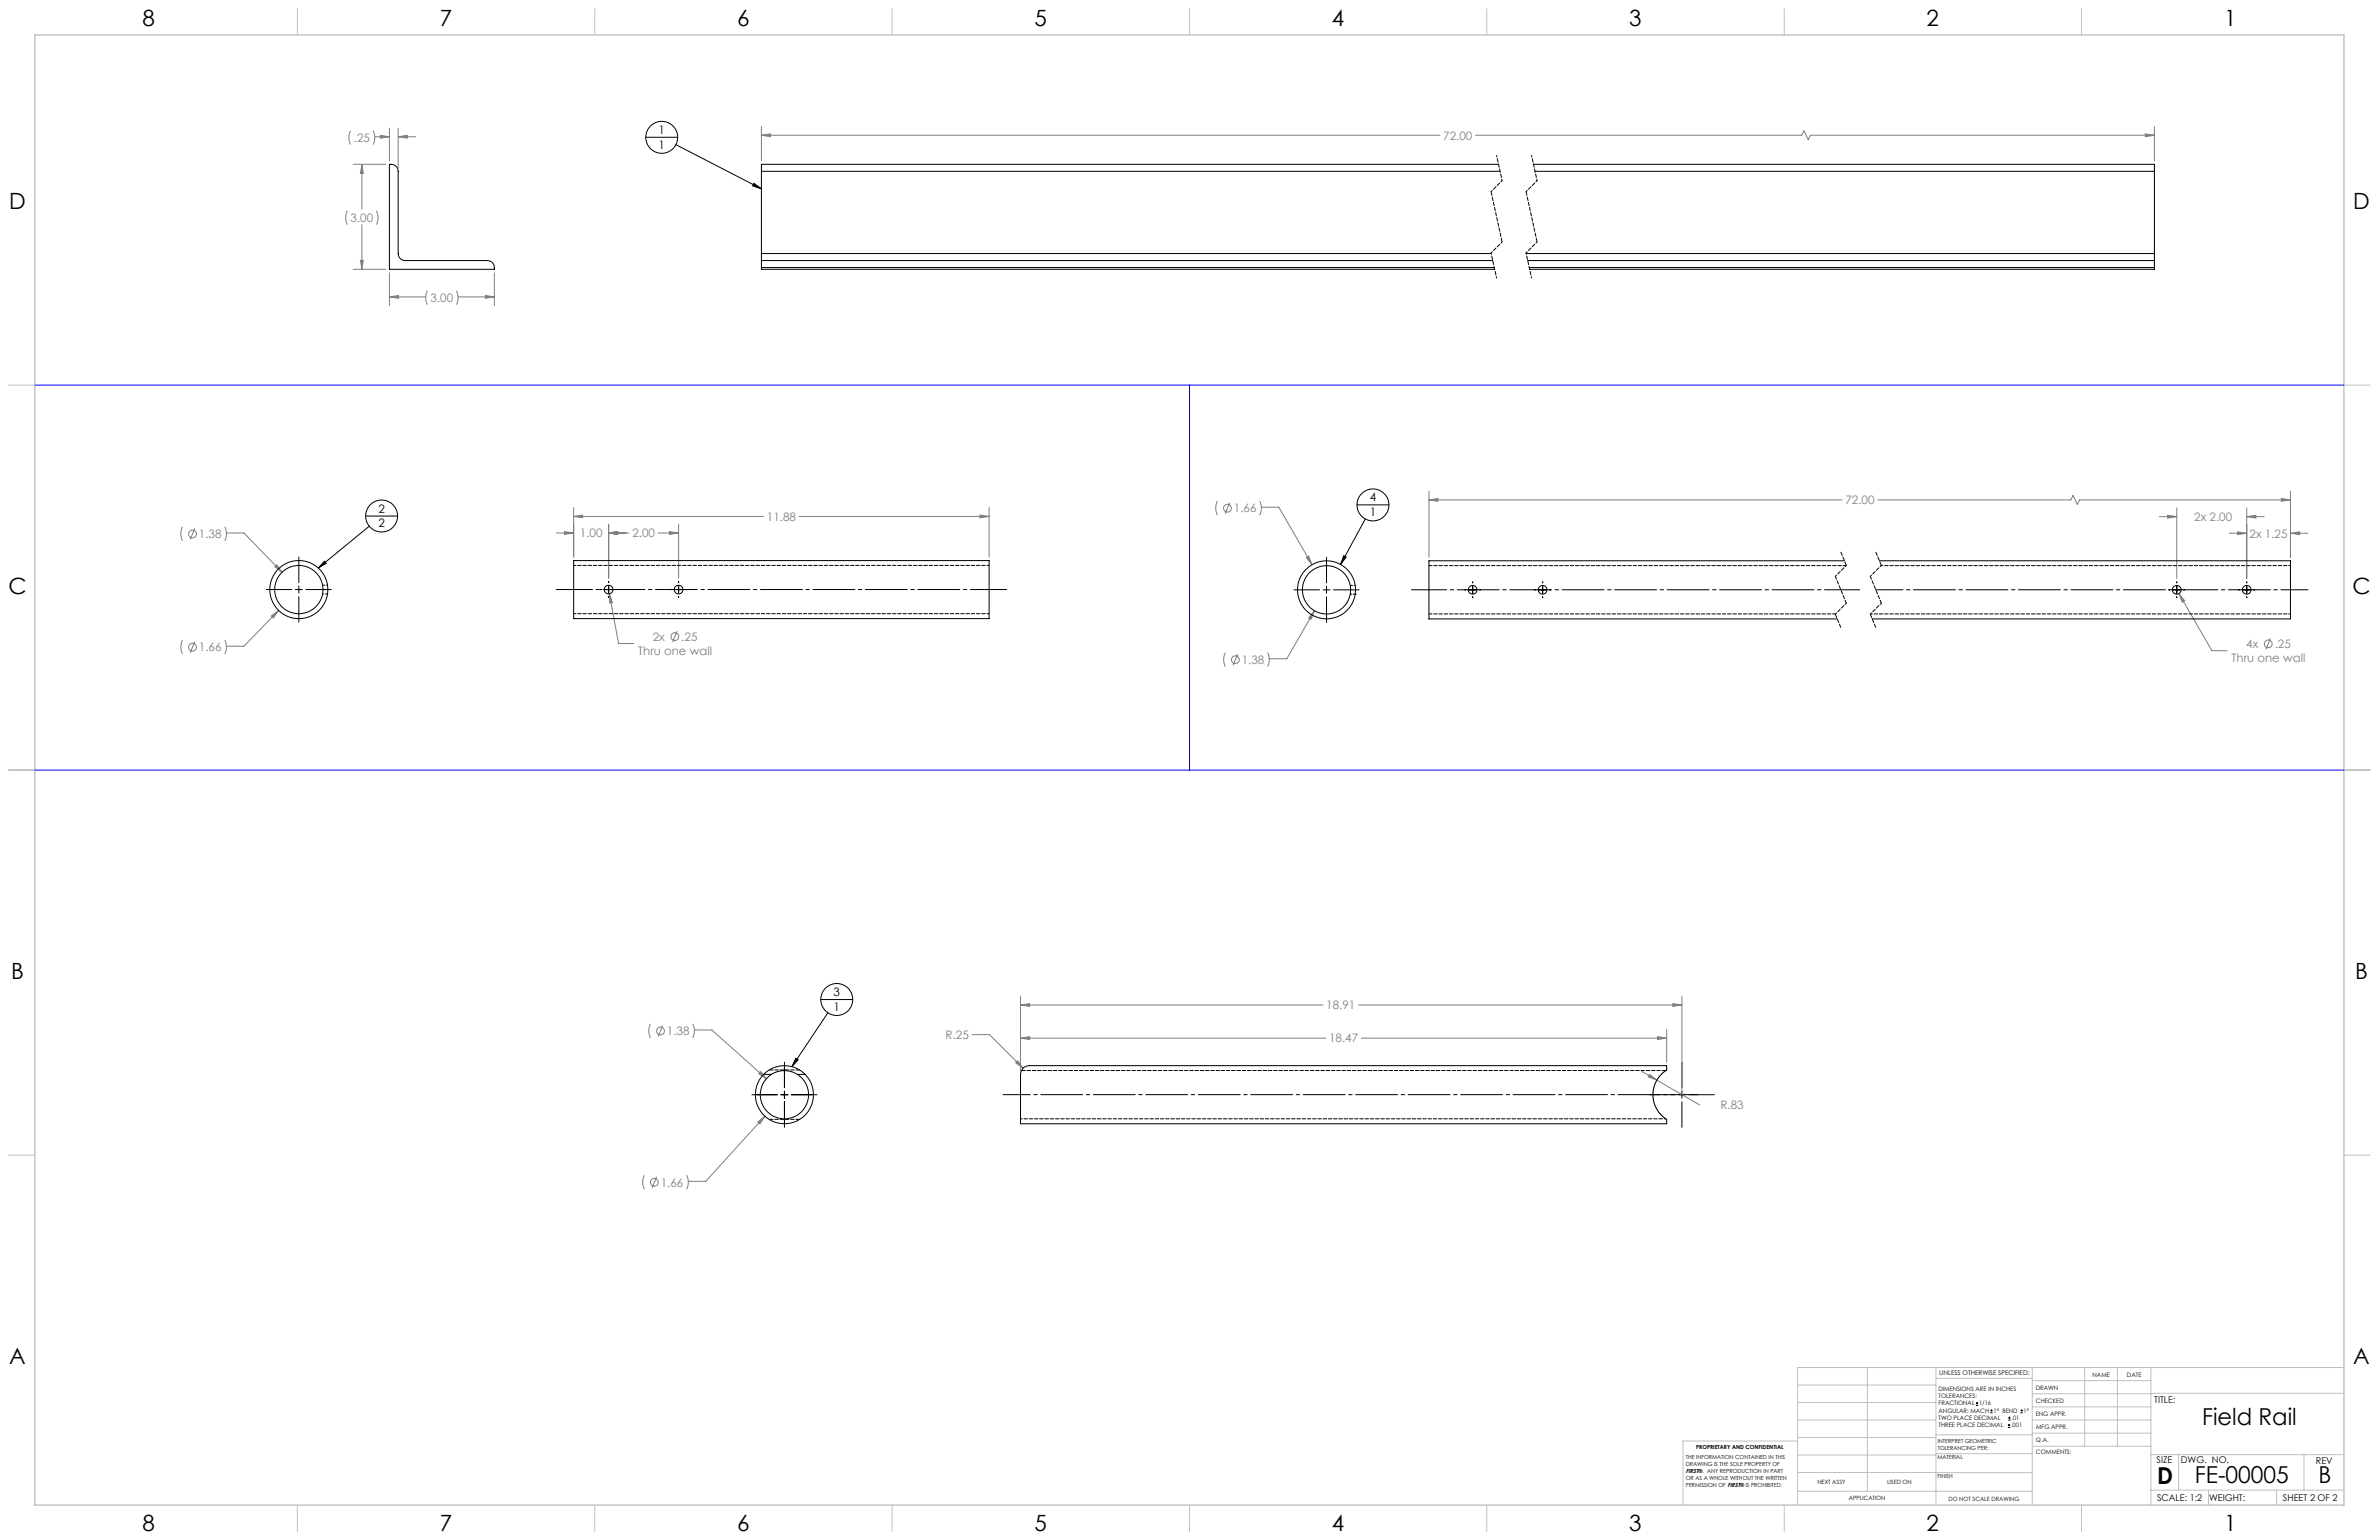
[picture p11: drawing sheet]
<svg xmlns="http://www.w3.org/2000/svg" width="864mm" height="559mm" viewBox="0 0 864 559" stroke-linecap="round" stroke-linejoin="round" font-family="sans-serif">
<defs><g id="words">
<g font-size="8.5">
<text x="799.4" y="517.1">Field Rail</text>
<text x="783.1" y="538.4">D</text>
<text x="796.7" y="538.3">FE-00005</text>
<text x="841.6" y="538.3">B</text>
</g>
<g font-size="8.1">
<text x="51.7" y="9.3">8</text>
<text x="159.7" y="9.3">7</text>
<text x="267.6" y="9.3">6</text>
<text x="375.5" y="9.3">5</text>
<text x="483.5" y="9.3">4</text>
<text x="591.4" y="9.3">3</text>
<text x="699.4" y="9.3">2</text>
<text x="807.3" y="9.3">1</text>
<text x="3.3" y="76">D</text>
<text x="854.2" y="76">D</text>
<text x="3" y="215.7">C</text>
<text x="853.9" y="215.7">C</text>
<text x="4" y="355.4">B</text>
<text x="854.9" y="355.4">B</text>
<text x="3.3" y="495.1">A</text>
<text x="854.2" y="495.1">A</text>
<text x="51.7" y="555.4">8</text>
<text x="159.7" y="555.4">7</text>
<text x="267.6" y="555.4">6</text>
<text x="375.5" y="555.4">5</text>
<text x="483.5" y="555.4">4</text>
<text x="591.4" y="555.4">3</text>
<text x="699.4" y="555.4">2</text>
<text x="807.3" y="555.4">1</text>
</g>
<g font-size="4.2" fill="#7f7f7f">
<text x="128.4" y="51.5">.25</text>
<text x="523.9" y="50.7">72.00</text>
<text x="127.3" y="80.6">3.00</text>
<text x="156.3" y="109.6">3.00</text>
<text x="447.9" y="185.9">1.66</text>
<text x="669.9" y="183">72.00</text>
<text x="278.4" y="189">11.88</text>
<text x="796.5" y="189.1">2x 2.00</text>
<text x="72.2" y="195.3">1.38</text>
<text x="210.5" y="195">1.00</text>
<text x="229.6" y="195">2.00</text>
<text x="816.6" y="195.1">2x 1.25</text>
<text x="237" y="232.5">2x</text>
<text x="247.3" y="232.5">.25</text>
<text x="72.2" y="236.4">1.66</text>
<text x="231.7" y="237.6">Thru one wall</text>
<text x="815.4" y="235.2">4x</text>
<text x="825.7" y="235.2">.25</text>
<text x="450.8" y="240.9">1.38</text>
<text x="810.1" y="240.3">Thru one wall</text>
<text x="481.5" y="366.3">18.91</text>
<text x="242.1" y="375.6">1.38</text>
<text x="343.3" y="377">R.25</text>
<text x="482.5" y="378.3">18.47</text>
<text x="624.5" y="402.5">R.83</text>
<text x="239.9" y="430.5">1.66</text>
</g>
<g font-size="4.2">
<text x="239.1" y="48.6">1</text>
<text x="239.1" y="54">1</text>
<text x="137.4" y="186">2</text>
<text x="497.2" y="182">4</text>
<text x="137.4" y="191.4">2</text>
<text x="497.2" y="187.4">1</text>
<text x="302.6" y="361.4">3</text>
<text x="302.6" y="366.8">1</text>
</g>
<g font-size="3.4">
<text x="782" y="508.9">TITLE:</text>
<text x="782.9" y="531">SIZE</text>
<text x="791.7" y="531">DWG. NO.</text>
<text x="840.7" y="531.1">REV</text>
<text x="783.1" y="544.6">SCALE: 1:2</text>
<text x="801.9" y="544.7">WEIGHT:</text>
<text x="828.7" y="544.6">SHEET 2 OF 2</text>
</g>
<text font-size="2.4" x="704" y="499.1">UNLESS OTHERWISE SPECIFIED:</text>
<g font-size="2.2">
<text x="759.6" y="499.5">NAME</text>
<text x="772.1" y="499.6">DATE</text>
<text x="703.7" y="504.7">DIMENSIONS ARE IN INCHES</text>
<text x="703.7" y="507.3">TOLERANCES:</text>
<text x="703.7" y="510">FRACTIONAL</text>
<text x="718.4" y="510">1/16</text>
<text x="739" y="504.3">DRAWN</text>
<text x="739.1" y="509.2">CHECKED</text>
<text x="703.7" y="512.6">ANGULAR: MACH</text>
<text x="703.7" y="515.3">TWO PLACE DECIMAL</text>
<text x="723.7" y="512.6">1° BEND</text>
<text x="730.2" y="515.3">.01</text>
<text x="734.6" y="512.6">1°</text>
<text x="739" y="513.9">ENG APPR.</text>
<text x="703.7" y="517.9">THREE PLACE DECIMAL</text>
<text x="730" y="517.9">.001</text>
<text x="739.1" y="518.6">MFG APPR.</text>
<text x="739.1" y="523.3">Q.A.</text>
<text x="739.1" y="527.5">COMMENTS:</text>
</g>
<g font-size="2.1">
<text x="612" y="534.5">FIRST®. ANY REPRODUCTION IN PART</text>
<text x="659.7" y="538.6">NEXT ASSY</text>
<text x="685.1" y="538.6">USED ON</text>
<text x="671.1" y="544.4">APPLICATION</text>
<text x="707.3" y="544.5">DO NOT SCALE DRAWING</text>
</g>
<g font-size="2">
<text x="615.7" y="525.8">PROPRIETARY AND CONFIDENTIAL</text>
<text x="703.4" y="523.5">INTERPRET GEOMETRIC</text>
<text x="703.4" y="526">TOLERANCING PER:</text>
<text x="612" y="529.4">THE INFORMATION CONTAINED IN THIS</text>
<text x="612" y="531.9">DRAWING IS THE SOLE PROPERTY OF</text>
<text x="703.3" y="529.6">MATERIAL</text>
<text x="612" y="537">OR AS A WHOLE WITHOUT THE WRITTEN</text>
<text x="612" y="539.5">PERMISSION OF FIRST® IS PROHIBITED.</text>
<text x="703.4" y="536.4">FINISH</text>
</g>
</g></defs>
<g fill="none" stroke="#c0c0c0" stroke-width=".36">
<path d="M108 3.2v9.5M215.9 3.2v9.5M323.9 3.2v9.5M431.8 3.2v9.5M539.7 3.2v9.5M647.7 3.2v9.5M755.6 3.2v9.5M3.1 139.7h9.6M850.9 139.7h9.5M3.1 279.4h9.6M850.9 279.4h9.5M605 388.3a10.6 10.6 0 0 0 0 17.9"/>
<path d="M3.1 419.1h9.6M850.9 419.1h9.5M677.9 496.2v44.9M702.8 496.2v49.9M737.7 496.2v49.9M756.7 496.2v28.6M768.6 496.2v28.6M780.8 496.2v49.9M850.9 496.2h-198.4v49.9M652.5 515.3h50.3M652.5 508.9h50.3M652.5 502.6h50.3"/>
<path d="M702.8 500.1h34.9M737.7 510.5h43.1M737.7 505.7h43.1M737.7 501h43.1M737.7 515.3h43.1M780.8 505.6h70.1M652.5 534.3l85.2 .1M652.5 528h50.3M652.5 521.6h50.3M652.5 522.9h-41.6v23.2M702.8 527.5h35M702.8 520.6h35"/>
<path d="M737.7 520h43.1M737.8 524.8h43M780.8 527.8h70.1M790.9 527.8v12.9M836.4 527.8v12.9M108 546.1v9.6M215.9 546.1v9.6M323.9 546.1v9.6M431.8 546.1v9.6M539.7 546.1v9.6M647.7 546.1v9.6M652.5 541.1h85.2"/>
<path d="M755.6 546.1v9.6M780.8 540.7h70.1M801.7 540.7v5.4M826.4 540.7v5.4"/>
</g>
<path d="M12.7 12.7h838.2v533.4h-838.2z" fill="none" stroke="#c0c0c0" stroke-width=".5"/>
<g fill="none" stroke="#7f7f7f" stroke-width=".36">
<path d="M127.2 47.4l-.5 2v1.4l.5 1.7M128.2 59.6h11.9M131.4 59.6l.5 3.3h-1.1zM131.4 59.6v16.2M135.5 47.4l.6 2.4-.6 2.7M136.1 49.6h5.3M138.1 49.1l3.3 .5-3.3 .5zM141.4 46.5v11.8M144.5 49.6l3.3-.5v1zM144.5 46.5v14.4M144.5 49.6h6.4M276.4 49.1l3.3-.5v1z"/>
<path d="M276.4 45.9v12.4M276.4 49.1h246.3M535.6 49.1h118.4l.8-1.6 1.6 3.2 .8-1.6h124.9M778.8 48.6l3.3 .5-3.3 .5zM782.1 45.9v12.4M126.1 76.5l-.6 2.3 .6 2.7M136.6 76.5l.6 2v1l-.6 2M128.2 97.7h11.9M130.8 94.4h1.1l-.5 3.3zM131.4 81.5v16.2M141.4 99v11.9M179.5 99v11.9"/>
<path d="M141.4 107.7l3.3-.5v1zM141.4 107.7h13.2M155.2 105.5l-.6 2 .1 1.8 .5 1.3M165.7 105.5l.6 2.4-.6 2.7M166.3 107.7h13.2M176.2 107.2l3.3 .5-3.3 .5zM518.7 178.2v24M831.5 178.2v24M66.3 191.2l-.6 2.3 .6 2.8M70.7 191.7l-1.6 4.1M81.6 191.2l.6 2.3-.6 2.8M82.2 193.4h6.3l13.9 14.2"/>
<path d="M201.9 193.4h6.3M204.9 192.9l3.3 .5-3.3 .5zM208.2 187.4l3.3-.5v1zM208.2 184.2v17.9M208.2 187.4h69M220.9 193.4l3.3-.5v1zM220.9 190.2v19.6M220.9 193.4h7.5M238.9 193.4h7.4M243 192.9l3.3 .5-3.3 .5zM246.3 190.2v19.6M290.1 187.4h69"/>
<path d="M355.7 186.9l3.4 .5-3.4 .5zM359.1 184.2v17.9M441.9 181.8l-.6 2.4 .6 2.7M446.4 182.4l-1.7 4M457.3 181.8l.6 2-.1 1.8-.5 1.3M457.9 184h6.3l12.1 20.9M518.7 181.4l3.3-.5v1zM518.7 181.4h150M681.6 181.4h70.1l.8-1.6 1.6 3.2 .8-1.6h76.6M783.8 187.5h6.4M786.9 187l3.3 .5-3.3 .5zM790.2 184.3v25.6"/>
<path d="M809.2 193.5h6.4M812.3 193l3.3 .5-3.3 .5zM815.6 187.5l3.3-.5v1zM815.6 184.3v25.6M815.6 187.5h6.3M828.1 180.9l3.4 .5-3.4 .5zM831.5 193.5l3.3-.5v1zM831.5 193.5h6.3M99.7 205.6l.7-.7 2 2.7zM221.2 215.5l1.1 3.2-1 .1zM221.2 215.5l3.3 18h5.6M474.2 202.3l.9-.5 1.2 3.1z"/>
<path d="M791 215.4l2.1 2.6-.9 .5zM791 215.4l12 20.7h5.5M66.3 232.2l-.6 2.4 .6 2.7M70.7 232.8l-1.6 4.1M81.6 232.2l.6 2.4-.6 2.7M98.5 223.5l2.6-2-1.9 2.7zM101.1 221.5l-12.6 13h-6.3M245.8 229l-1.6 4M444.8 236.8l-.6 2 .1 1.8 .5 1.3M449.3 237.3l-1.7 4.1M460.2 236.8l.6 2.4-.6 2.7M477.2 221.6l-1.3 3.1-.8-.5z"/>
<path d="M477.2 221.6l-10.1 17.4h-6.3M824.2 231.6l-1.6 4.1M236.1 371.5l-.6 2.4 .6 2.7M240.6 372.1l-1.6 4M251.5 371.5l.6 2-.1 1.4-.5 1.7M252.1 373.7h6.3l19.8 17.7M352.8 375.4h6.4l12.2 12.2M370.5 376.7l3.3-.5v1zM370.5 364.7l3.3-.5v1zM370.5 361.5v27.1M370.5 376.7h110.8M370.5 364.7h109.8"/>
<path d="M493.2 364.7h117.4M494.2 376.7h110.8M601.7 376.2l3.3 .5-3.3 .5zM605 373.5v11.9M607.3 364.2l3.3 .5-3.3 .5zM610.6 361.5v34.5M276.1 388.8l2.1 2.6-2.8-1.8zM368.7 385.6l.7-.7 2 2.7zM595.9 388.8l21.1 12.1M598.8 389.9l2.7 2-3.2-1.2zM275.1 407.1l2.6-2.1-1.9 2.8zM277.7 405l-21.5 23.7h-6.4"/>
<path d="M233.9 426.4l-.6 2.4 .6 2.7M238.3 427l-1.6 4M249.2 426.4l.6 2v1.5l-.6 1.6"/>
<circle cx="69.9" cy="193.8" r="1.41"/>
<circle cx="445.6" cy="184.4" r="1.4"/>
<circle cx="69.9" cy="234.8" r="1.42"/>
<circle cx="245" cy="231" r="1.41"/>
<circle cx="448.4" cy="239.4" r="1.42"/>
<circle cx="823.4" cy="233.6" r="1.41"/>
<circle cx="239.8" cy="374.1" r="1.4"/>
<circle cx="237.5" cy="429" r="1.4"/>
</g>
<g fill="none" stroke="#000" stroke-width=".36">
<path d="M234.4 49.8h11.6M245.4 52.5l31 16M273.7 66.5l2.7 2-3.2-1zM132.8 187.3h11.5M134.1 190.9l-18.6 15.2M492.6 183.2h11.6M495.6 188.3l-8.9 16.5M96.7 213.9h9.2M107.2 213.9h2.5M108.5 202.1v9.3M108.5 212.7v2.5M108.5 216.5v9.2"/>
<path d="M111 213.9h9.3M117.8 203.6l.6 .8-2.9 1.7zM218.1 213.9h.3M219.7 213.9h2.5M220.9 211.1v.3M220.9 212.7v2.5M220.9 216.5v.3M223.5 213.9h.3M243.5 213.9h.3M245.1 213.9h2.5M246.3 211.1v.3M246.3 212.7v2.5"/>
<path d="M246.3 216.5v.3M248.9 213.9h.3M469.7 214h9.3M480.3 214h2.5M481.5 202.2v9.3M481.5 212.8v2.5M481.5 216.6v9.2M484.1 214h9.3M487.8 201.6l.9 .5-2 2.7zM531.7 214h.4M533.3 214h2.6M534.6 211.2v.3"/>
<path d="M534.6 212.8v2.5M534.6 216.6v.3M537.1 214h.4M557.1 214h.4M558.7 214h2.6M560 211.2v.3M560 212.8v2.5M560 216.6v.3M562.5 214h.4M787.3 214h.3M788.9 214h2.6M790.2 211.2v.3"/>
<path d="M790.2 212.8v2.5M790.2 216.6v.3M792.7 214h.3M812.7 214h.3M814.3 214h2.6M815.6 211.2v.3M815.6 212.8v2.5M815.6 216.6v.3M818.1 214h.3M298 362.7h11.6M300.5 367.5l-13 19.5M272.9 397.2h9.3"/>
<path d="M283.5 397.2h2.5M284.8 385.4v9.3M284.8 396v2.5M284.8 399.8v9.2M287.3 397.2h9.3M288.9 384l.8 .6-2.2 2.4zM598.8 397.2h9.2M609.3 397.2h2.5M610.6 385.4v9.3M610.6 396v2.5M610.6 399.8v9.2M613.1 397.2h9.3"/>
<circle cx="240.2" cy="49.8" r="5.8"/>
<circle cx="138.5" cy="187.3" r="5.8"/>
<circle cx="498.4" cy="183.2" r="5.8"/>
<circle cx="303.7" cy="362.7" r="5.8"/>
</g>
<path d="M680.9 214h156.9M616.3 397.2h-252.2" fill="none" stroke="#000" stroke-width=".36" stroke-dasharray="15.2 1.3 1.3 1.3" stroke-dashoffset="5.4"/>
<path d="M201.9 213.9h163.5" fill="none" stroke="#000" stroke-width=".36" stroke-dasharray="15.2 1.3 1.3 1.3" stroke-dashoffset="2.1"/>
<path d="M512.4 214h162.7" fill="none" stroke="#000" stroke-width=".36" stroke-dasharray="15.2 1.3 1.3 1.3" stroke-dashoffset="2.5"/>
<path d="M543.3 56.4l2 9.1M556 56.4l2 9.1M545.3 65.5l-4 4.1M558 65.5l-4 4.1M541.3 91.8l2 9.1M545.3 87.8l-4 4M554 91.8l2 9.1M558 87.8l-4 4M670.2 205.1l-4 4M670.2 218.9l-4 4M682.9 205.1l-4 4M682.9 218.9l-4 4" fill="none" stroke="#000" stroke-width=".36" stroke-dasharray="1.3 .6" stroke-dashoffset=".7"/>
<path d="M541.3 69.6l4 18.2M554 69.6l4 18.2M668.2 200.3l2 4.8M680.9 200.3l2 4.8M666.2 222.9l2 4.8M678.9 222.9l2 4.8" fill="none" stroke="#000" stroke-width=".36" stroke-dasharray="1.3 .6" stroke-dashoffset="-.1"/>
<path d="M666.2 209.1l4 9.8M678.9 209.1l4 9.8" fill="none" stroke="#000" stroke-width=".36" stroke-dasharray="1.3 .6" stroke-dashoffset=".1"/>
<path d="M12.7 139.7h838.2M431.8 139.7v139.7M12.7 279.4h838.2" fill="none" stroke="#00f" stroke-width=".36"/>
<path d="M273.7 66.5l2.7 2-3.2-1zM288.9 384l.8 .6-2.2 2.4zM117.8 203.6l.6 .8-2.9 1.7zM487.8 201.6l.9 .5-2 2.7z" fill="#000"/>
<path d="M141.4 107.7l3.3-.5v1zM176.2 107.2l3.3 .5-3.3 .5zM131.4 59.6l.5 3.3h-1.1zM130.8 94.4h1.1l-.5 3.3zM144.5 49.6l3.3-.5v1zM138.1 49.1l3.3 .5-3.3 .5zM778.8 48.6l3.3 .5-3.3 .5zM276.4 49.1l3.3-.5v1zM368.7 385.6l2.7 2-2-2.7zM370.5 376.7l3.3-.5v1zM601.7 376.2l3.3 .5-3.3 .5zM607.3 364.2l3.3 .5-3.3 .5zM370.5 364.7l3.3-.5v1zM598.8 389.9l-.5 .8 3.2 1.2zM276.1 388.8l-.7 .8 2.8 1.8zM275.1 407.1l.7 .7 1.9-2.8zM204.9 192.9l3.3 .5-3.3 .5zM220.9 193.4l3.3-.5v1zM220.9 193.4l3.3-.5v1zM243 192.9l3.3 .5-3.3 .5zM355.7 186.9l3.4 .5-3.4 .5zM208.2 187.4l3.3-.5v1zM221.2 215.5l.1 3.3 1-.1zM98.5 223.5l.7 .7 1.9-2.7zM99.7 205.6l2.7 2-2-2.7zM831.5 193.5l3.3-.5v1zM812.3 193l3.3 .5-3.3 .5zM815.6 187.5l3.3-.5v1zM786.9 187l3.3 .5-3.3 .5zM828.1 180.9l3.4 .5-3.4 .5zM518.7 181.4l3.3-.5v1zM791 215.4l1.2 3.1 .9-.5zM474.2 202.3l2.1 2.6-1.2-3.1zM477.2 221.6l-2.1 2.6 .8 .5z" fill="#7f7f7f"/>
<g fill="none" stroke="#000" stroke-width=".36">
<path d="M141.4 59.6a2.64 2.64 0 0 1 3.1 2.6v29.8a2.53 2.53 0 0 0 2.6 2.5h29.8a2.63 2.63 0 0 1 2.6 3.2h-38.1zM543.9 59.6h-267.5v38.1h266.2M556.6 59.6h225.5v38.1h-226.8M276.4 62.2h268.1M557.2 62.2h224.9M276.4 94.5h265.5M276.4 97.1h266M276.4 92h264.9M554 92h228.1M554.6 94.5h227.5M555.1 97.1h227M208.2 203.4h150.9v21.1h-150.9z"/>
<path d="M669.5 203.5h-150.8v21.1h148.2M682.2 203.5h149.3v21.1h-151.9M277.2 389.9a10.5 10.5 0 0 1 15.1 0M277.2 389.9a10.5 10.5 0 0 0 .1 14.8 10.5 10.5 0 0 0 14.9 0 10.5 10.5 0 0 0 .1-14.8M277.2 389.9h2.8M280 389.9a8.7 8.7 0 0 1 9.5 0M280 389.9a8.8 8.8 0 0 0-1.9 13.1 8.8 8.8 0 0 0 13.3 0 8.8 8.8 0 0 0-1.9-13.1M289.5 389.9h2.8M371.3 387.8l.6-.6 1.7-.5h231.4v1.6a10.5 10.5 0 0 0 0 17.9v1.6h-234.5v-16.9a4 4 0 0 1 .8-3.1zM717.3 510h.8M717.3 509.1h.8M717.7 508.7v.9"/>
<path d="M722.5 512.6h.8M722.5 511.8h.8M722.9 511.4v.8M728.9 517.9h.8M728.9 517.1h.8M729 515.3h.9M729 514.5h.9M729.3 516.7v.8M729.4 514v.9M733.5 512.6h.8M733.5 511.8h.8M733.9 511.4v.8"/>
<circle cx="108.5" cy="213.9" r="10.5"/>
<circle cx="108.5" cy="213.9" r="8.8"/>
<circle cx="220.9" cy="213.9" r="1.59"/>
<circle cx="246.3" cy="213.9" r="1.59"/>
<circle cx="481.5" cy="214" r="8.8"/>
<circle cx="481.5" cy="214" r="10.5"/>
<circle cx="534.6" cy="214" r="1.58"/>
<circle cx="560" cy="214" r="1.58"/>
<circle cx="790.2" cy="214" r="1.59"/>
<circle cx="815.6" cy="214" r="1.59"/>
</g>
<path d="M370.5 406h234.2" fill="none" stroke="#000" stroke-width=".36" stroke-dasharray="1.3 .6" stroke-dashoffset=".7"/>
<path d="M604.7 388.4h-233.9" fill="none" stroke="#000" stroke-width=".36" stroke-dasharray="1.3 .6" stroke-dashoffset="-.1"/>
<path d="M279.2 388.2h11.1M290.3 406.2h-11.1" fill="none" stroke="#000" stroke-width=".36" stroke-dasharray="1.3 .6" stroke-dashoffset="-.2"/>
<path d="M359.1 205.2h-150.8M208.3 222.7h150.8" fill="none" stroke="#000" stroke-width=".36" stroke-dasharray="1.3 .6" stroke-dashoffset=".5"/>
<path d="M117.1 215.5h1.8M118.9 212.3h-1.8M490.2 215.6h1.8M492 212.4h-1.8" fill="none" stroke="#000" stroke-width=".36" stroke-dasharray="1.3 .6" stroke-dashoffset=".9"/>
<path d="M831.5 205.2h-148.7M679 222.8h152.5" fill="none" stroke="#000" stroke-width=".36" stroke-dasharray="1.3 .6" stroke-dashoffset=".6"/>
<path d="M670.1 205.2h-151.4M518.7 222.8h147.6" fill="none" stroke="#000" stroke-width=".36" stroke-dasharray="1.3 .6" stroke-dashoffset=".2"/>
<path d="M490.2 215.6h.1M492 215.6h.1" fill="none" stroke="#000" stroke-width=".36" stroke-dasharray="1.3 .6"/>
<use href="#words"/>
</svg>
